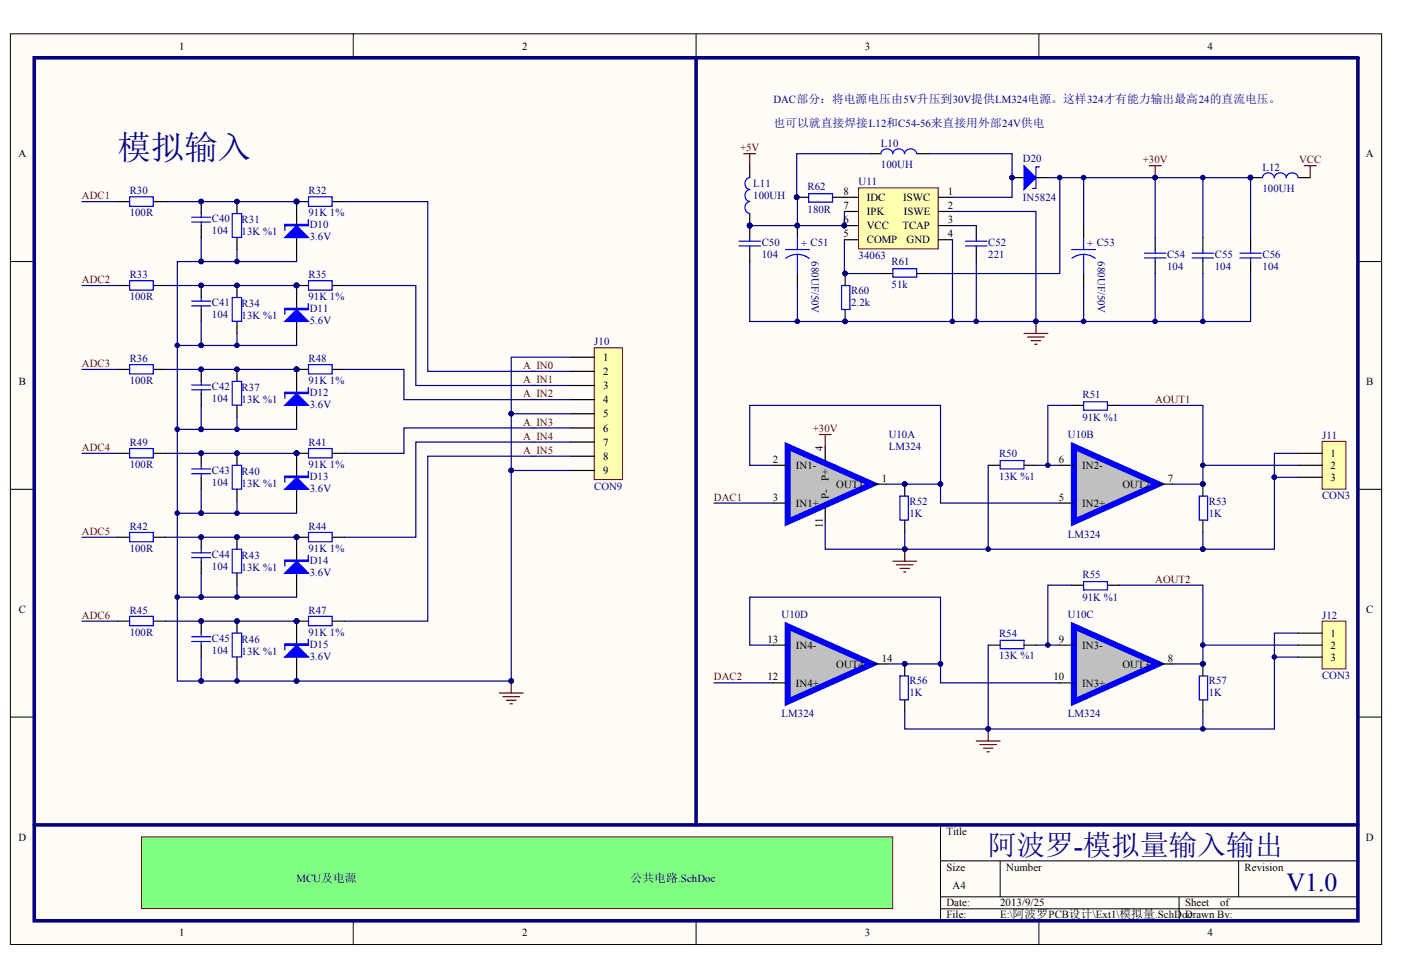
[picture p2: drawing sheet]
<svg xmlns="http://www.w3.org/2000/svg" width="289mm" height="202mm" viewBox="0 0 289 202" stroke-linecap="round" stroke-linejoin="round" font-family="sans-serif">
<defs><g id="words">
<text font-size="6.9" fill="#000080" x="24.3" y="32.8">模拟输入</text>
<text font-size="5.9" fill="#000080" x="203.8" y="176.4">阿波罗-模拟量输入输出</text>
<text font-size="5.3" fill="#000080" x="265.3" y="183.8">V1.0</text>
<g font-size="2.4" fill="#000080">
<text x="159.5" y="26.3">也可以就直接焊接L12和C54-56来直接用外部24V供电</text>
<text x="130" y="182">公共电路.SchDoc</text>
</g>
<g font-size="2.2">
<text x="36.9" y="10.2">1</text>
<text x="107.7" y="10.2">2</text>
<text x="178.4" y="10.2">3</text>
<text x="249.1" y="10.2">4</text>
<text x="3.8" y="32.5">A</text>
<text x="281.7" y="32.5">A</text>
<text x="174" y="40.2">8</text>
<text x="178.8" y="41.4">IDC</text>
<text x="186.3" y="41.4">ISWC</text>
<text x="195.5" y="40.2">1</text>
<text x="174" y="46.1">6</text>
<text x="174" y="43.1">7</text>
<text x="178.8" y="47.3">VCC</text>
<text x="178.8" y="44.3">IPK</text>
<text x="186.1" y="47.3">TCAP</text>
<text x="186.4" y="44.3">ISWE</text>
<text x="195.5" y="43.1">2</text>
<text x="195.5" y="46.1">3</text>
<text x="174" y="49">5</text>
<text x="178.8" y="50.2">COMP</text>
<text x="187" y="50.2">GND</text>
<text x="195.5" y="49">4</text>
<text x="124.4" y="74.4">1</text>
<text x="124.4" y="77.3">2</text>
<text x="3.9" y="79.4">B</text>
<text x="124.4" y="80.2">3</text>
<text x="124.4" y="83.2">4</text>
<text x="281.8" y="79.4">B</text>
<text x="124.4" y="86.1">5</text>
<text x="124.4" y="89">6</text>
<text x="124.4" y="91.9">7</text>
<text x="124.4" y="94.9">8</text>
<text x="159.3" y="95.5">2</text>
<text x="169.7" y="93" transform="rotate(-90 169.7 93)">4</text>
<text x="218.4" y="95.5">6</text>
<text x="274.4" y="94.2">1</text>
<text x="124.4" y="97.8">9</text>
<text x="164.1" y="96.7">IN1-</text>
<text x="170.9" y="99.2" transform="rotate(-90 170.9 99.2)">P+</text>
<text x="172.5" y="100.6">OUT1</text>
<text x="181.8" y="99.4">1</text>
<text x="223.2" y="96.7">IN2-</text>
<text x="231.5" y="100.6">OUT2</text>
<text x="240.9" y="99.4">7</text>
<text x="274.4" y="96.7">2</text>
<text x="274.4" y="99.2">3</text>
<text x="159.3" y="103.3">3</text>
<text x="164.1" y="104.5">IN1+</text>
<text x="170.9" y="103" transform="rotate(-90 170.9 103)">P-</text>
<text x="218.4" y="103.3">5</text>
<text x="223.2" y="104.5">IN2+</text>
<text x="169.7" y="109" transform="rotate(-90 169.7 109)">11</text>
<text x="3.9" y="126.4">C</text>
<text x="274.4" y="131.4">1</text>
<text x="281.8" y="126.4">C</text>
<text x="158.3" y="132.6">13</text>
<text x="164.1" y="133.8">IN4-</text>
<text x="172.5" y="137.7">OUT4</text>
<text x="181.8" y="136.5">14</text>
<text x="218.4" y="132.6">9</text>
<text x="223.2" y="133.8">IN3-</text>
<text x="231.5" y="137.7">OUT3</text>
<text x="240.9" y="136.5">8</text>
<text x="274.4" y="133.8">2</text>
<text x="274.4" y="136.3">3</text>
<text x="158.3" y="140.4">12</text>
<text x="164.1" y="141.6">IN4+</text>
<text x="217.3" y="140.4">10</text>
<text x="223.2" y="141.6">IN3+</text>
<text x="3.8" y="173.4">D</text>
<text x="195.2" y="172.1">Title</text>
<text x="281.7" y="173.4">D</text>
<text x="195.2" y="179.6">Size</text>
<text x="207.5" y="179.6">Number</text>
<text x="256.7" y="179.6">Revision</text>
<text x="196.4" y="183.3">A4</text>
<text x="195.2" y="187">Date:</text>
<text x="195.2" y="189.5">File:</text>
<text x="206.2" y="187">2013/9/25</text>
<text x="206.2" y="189.5">E:\阿波罗PCB设计\Ext1\模拟量.SchDoc</text>
<text x="244.4" y="187">Sheet</text>
<text x="244.4" y="189.5">Drawn By:</text>
<text x="251.6" y="187">of</text>
<text x="36.9" y="193.2">1</text>
<text x="107.7" y="193.2">2</text>
<text x="178.4" y="193.2">3</text>
<text x="249.1" y="193.2">4</text>
</g>
<g font-size="2.2" fill="#000080">
<text x="159.5" y="21.3">DAC部分：将电源电压由5V升压到30V提供LM324电源。这样324才有能力输出最高24的直流电压。</text>
<text x="181.7" y="30.2">L10</text>
<text x="181.7" y="34.7">100UH</text>
<text x="211" y="33.5">D20</text>
<text x="260.4" y="35.2">L12</text>
<text x="26.7" y="40.1">R30</text>
<text x="63.6" y="40.1">R32</text>
<text x="155.4" y="38.6">L11</text>
<text x="155.4" y="41.1">100UH</text>
<text x="166.5" y="39.2">R62</text>
<text x="177.1" y="38.3">U11</text>
<text x="211" y="41.4">IN5824</text>
<text x="260.4" y="39.6">100UH</text>
<text x="26.7" y="44.6">100R</text>
<text x="43.7" y="45.8">C40</text>
<text x="49.8" y="46.1">R31</text>
<text x="63.6" y="44.6">91K 1%</text>
<text x="63.9" y="47">D10</text>
<text x="166.5" y="43.9">180R</text>
<text x="43.7" y="48.3">104</text>
<text x="49.8" y="48.5">13K %1</text>
<text x="63.9" y="49.5">3.6V</text>
<text x="157.1" y="50.7">C50</text>
<text x="157.1" y="53.2">104</text>
<text x="165.2" y="51">+ C51</text>
<text x="167.4" y="53.9" transform="rotate(90 167.4 53.9)">680UF/50V</text>
<text x="177.1" y="53.4">34063</text>
<text x="203.8" y="50.7">C52</text>
<text x="203.8" y="53.2">221</text>
<text x="224.2" y="51">+ C53</text>
<text x="226.4" y="53.9" transform="rotate(90 226.4 53.9)">680UF/50V</text>
<text x="240.7" y="53.2">C54</text>
<text x="250.5" y="53.2">C55</text>
<text x="260.4" y="53.2">C56</text>
<text x="26.7" y="57.4">R33</text>
<text x="63.6" y="57.4">R35</text>
<text x="183.9" y="54.7">R61</text>
<text x="183.9" y="59.4">51k</text>
<text x="240.7" y="55.7">104</text>
<text x="250.5" y="55.7">104</text>
<text x="260.4" y="55.7">104</text>
<text x="26.7" y="61.9">100R</text>
<text x="43.7" y="63.1">C41</text>
<text x="43.7" y="65.6">104</text>
<text x="49.8" y="63.3">R34</text>
<text x="49.8" y="65.8">13K %1</text>
<text x="63.6" y="61.9">91K 1%</text>
<text x="63.9" y="64.4">D11</text>
<text x="175.5" y="60.7">R60</text>
<text x="175.5" y="63.1">2.2k</text>
<text x="63.9" y="66.8">5.6V</text>
<text x="122.5" y="71.3">J10</text>
<text x="26.7" y="74.7">R36</text>
<text x="63.6" y="74.7">R48</text>
<text x="26.7" y="79.2">100R</text>
<text x="43.7" y="80.4">C42</text>
<text x="43.7" y="82.9">104</text>
<text x="49.8" y="80.7">R37</text>
<text x="49.8" y="83.1">13K %1</text>
<text x="63.6" y="79.2">91K 1%</text>
<text x="63.9" y="81.7">D12</text>
<text x="223.2" y="82.1">R51</text>
<text x="63.9" y="84.2">3.6V</text>
<text x="223.2" y="86.8">91K %1</text>
<text x="26.7" y="92.1">R49</text>
<text x="63.6" y="92.1">R41</text>
<text x="183.3" y="90.4">U10A</text>
<text x="183.3" y="92.9">LM324</text>
<text x="206" y="94.2">R50</text>
<text x="220.2" y="90.4">U10B</text>
<text x="272.6" y="90.5">J11</text>
<text x="26.7" y="96.5">100R</text>
<text x="43.7" y="97.7">C43</text>
<text x="43.7" y="100.2">104</text>
<text x="49.8" y="98">R40</text>
<text x="49.8" y="100.4">13K %1</text>
<text x="63.6" y="96.5">91K 1%</text>
<text x="63.9" y="99">D13</text>
<text x="63.9" y="101.4">3.6V</text>
<text x="122.5" y="101">CON9</text>
<text x="206" y="99">13K %1</text>
<text x="187.6" y="104.1">R52</text>
<text x="187.6" y="106.6">1K</text>
<text x="249.3" y="104.1">R53</text>
<text x="249.3" y="106.6">1K</text>
<text x="272.6" y="102.9">CON3</text>
<text x="26.7" y="109.3">R42</text>
<text x="26.7" y="113.8">100R</text>
<text x="63.6" y="109.3">R44</text>
<text x="63.6" y="113.8">91K 1%</text>
<text x="220.2" y="110.9">LM324</text>
<text x="43.7" y="115.1">C44</text>
<text x="43.7" y="117.5">104</text>
<text x="49.8" y="115.3">R43</text>
<text x="49.8" y="117.7">13K %1</text>
<text x="63.9" y="116.3">D14</text>
<text x="63.9" y="118.7">3.6V</text>
<text x="223.2" y="119.2">R55</text>
<text x="223.2" y="123.9">91K %1</text>
<text x="26.7" y="126.7">R45</text>
<text x="26.7" y="131.1">100R</text>
<text x="63.6" y="126.7">R47</text>
<text x="63.6" y="131.1">91K 1%</text>
<text x="161.2" y="127.5">U10D</text>
<text x="206" y="131.4">R54</text>
<text x="220.2" y="127.5">U10C</text>
<text x="272.6" y="127.6">J12</text>
<text x="43.7" y="132.3">C45</text>
<text x="43.7" y="134.8">104</text>
<text x="49.8" y="132.6">R46</text>
<text x="49.8" y="135.1">13K %1</text>
<text x="63.9" y="133.6">D15</text>
<text x="63.9" y="136.1">3.6V</text>
<text x="206" y="136">13K %1</text>
<text x="187.6" y="141.2">R56</text>
<text x="187.6" y="143.6">1K</text>
<text x="249.3" y="141.2">R57</text>
<text x="249.3" y="143.6">1K</text>
<text x="272.6" y="140">CON3</text>
<text x="161.2" y="148">LM324</text>
<text x="220.2" y="148">LM324</text>
<text x="61.1" y="182">MCU及电源</text>
</g>
<g font-size="2.2" fill="#800000">
<text x="152.6" y="31.2">+5V</text>
<text x="235.7" y="33.7">+30V</text>
<text x="267.9" y="33.7">VCC</text>
<text x="16.9" y="41.1">ADC1</text>
<text x="16.9" y="58.4">ADC2</text>
<text x="16.9" y="75.7">ADC3</text>
<text x="107.9" y="76.1">A_IN0</text>
<text x="107.9" y="82">A_IN2</text>
<text x="107.9" y="79">A_IN1</text>
<text x="238.2" y="83.1">AOUT1</text>
<text x="107.9" y="87.8">A_IN3</text>
<text x="167.6" y="89.1">+30V</text>
<text x="16.9" y="93">ADC4</text>
<text x="107.9" y="90.7">A_IN4</text>
<text x="107.9" y="93.6">A_IN5</text>
<text x="147.2" y="103.3">DAC1</text>
<text x="16.9" y="110.3">ADC5</text>
<text x="238.2" y="120.2">AOUT2</text>
<text x="16.9" y="127.6">ADC6</text>
<text x="147.2" y="140.4">DAC2</text>
</g>
</g></defs>
<g fill="#fffcf8" stroke="#000" stroke-width=".21">
<path d="M2.1 7h282.8v187.8h-282.8z"/>
<path d="M7.1 11.9h272.9v178h-272.9z"/>
</g>
<g fill="none" stroke="#000" stroke-width=".21">
<path d="M72.8 7v4.9M143.5 7v4.9M214.3 7v4.9M2.1 54h5M280 54h5M2.1 100.9h5M280 100.9h5M2.1 147.9h5M280 147.9h5M194 177.6h86M206.3 177.6v7.4M255.4 177.6v7.4"/>
<path d="M280 170.2h-86v19.7M72.8 189.9v5M143.5 189.9v5M194 185h86M194 187.5h86M214.3 189.9v5M243.1 185v4.9"/>
</g>
<path d="M48.9 41.6v2.5M48.9 49v2.5M61.2 41.6h2.4M68.5 41.6h2.5" fill="none" stroke="#000" stroke-width=".25"/>
<g fill="#000080" stroke="#000080" stroke-width=".21">
<circle cx="61.2" cy="41.6" r=".47"/>
<circle cx="48.9" cy="41.6" r=".47"/>
</g>
<path d="M47.9 44.1h1.9v4.9h-1.9zM63.6 40.6h4.9v2h-4.9z" fill="none" stroke="#00f" stroke-width=".25"/>
<path d="M122.5 71.7h5.9v27.2h-5.9z" fill="#ffffb0" stroke="#800000" stroke-width=".21"/>
<g fill="none" stroke="#000" stroke-width=".25">
<path d="M24.3 58.9h2.4M24.3 41.6h2.4M31.7 58.9h2.4M31.7 41.6h2.4M41.5 41.6v2.5M41.5 46.5v2.5M41.5 58.9v2.5M48.9 58.9v2.5M61.2 41.6v4.9M61.2 49v5M63.6 58.9h-2.4v4.9M68.5 58.9h2.5"/>
<path d="M24.3 76.2h2.4M31.7 76.2h2.4M41.5 63.8v2.5M41.5 76.2v2.5M48.9 66.3v2.5M48.9 76.2v2.5M61.2 66.3v5M63.6 76.2h-2.4v4.9M68.5 76.2h2.5M117.7 73.7h4.9M117.7 76.6h4.9M117.7 79.5h4.9"/>
<path d="M24.3 93.5h2.4M31.7 93.5h2.4M41.5 81.1v2.5M41.5 93.5v2.5M41.5 98.5v2.4M48.9 83.6v2.5M48.9 93.5v2.5M61.2 83.6v5M63.6 93.5h-2.4v5M68.5 93.5h2.5M117.7 82.4h4.9M117.7 85.4h4.9"/>
<path d="M117.7 88.3h4.9M117.7 91.2h4.9M117.7 94.1h4.9M117.7 97h4.9M24.3 110.8h2.4M31.7 110.8h2.4M41.5 110.8v2.5M41.5 115.8v2.4M48.9 100.9v2.5M48.9 110.8v2.5M48.9 118.2v2.5M61.2 100.9v5"/>
<path d="M61.2 118.2v5M63.6 110.8h-2.4v5M68.5 110.8h2.5M24.3 128.1h2.4M31.7 128.1h2.4M41.5 128.1v2.5M41.5 133.1v2.4M48.9 128.1v2.5M48.9 135.5v2.5M61.2 135.5v5M63.6 128.1h-2.4v5M68.5 128.1h2.5"/>
</g>
<g fill="none" stroke="#000080" stroke-width=".25">
<path d="M16.9 41.6h7.4M16.9 58.9h7.4M34.1 41.6h27.1M34.1 58.9h27.1M41.5 49v5h19.7M41.5 54h-4.9v86.5h4.9v-5M48.9 51.5v2.5M16.9 76.2h7.4M34.1 76.2h27.1M36.6 71.3h4.9M41.5 66.3v5h19.7M48.9 68.8v2.5"/>
<path d="M16.9 93.5h7.4M34.1 93.5h27.1M36.6 88.6h4.9M41.5 83.6v5h19.7M48.9 86.1v2.5M16.9 110.8h7.4M34.1 110.8h27.1M36.6 105.9h4.9M41.5 118.2v5h19.7M41.5 100.9v5h19.7M48.9 103.4v2.5M16.9 128.1h7.4"/>
<path d="M34.1 128.1h27.1M36.6 123.2h4.9M48.9 120.7v2.5M48.9 138v2.5"/>
</g>
<g fill="#000080" stroke="#000080" stroke-width=".21">
<circle cx="61.2" cy="41.6" r=".47"/>
<circle cx="61.2" cy="58.9" r=".47"/>
<circle cx="61.2" cy="76.2" r=".47"/>
<circle cx="61.2" cy="93.5" r=".47"/>
<circle cx="61.2" cy="110.8" r=".47"/>
<circle cx="61.2" cy="128.1" r=".48"/>
<circle cx="41.5" cy="41.6" r=".47"/>
<circle cx="48.9" cy="58.9" r=".47"/>
<circle cx="41.5" cy="58.9" r=".47"/>
<circle cx="48.9" cy="76.2" r=".47"/>
<circle cx="41.5" cy="76.2" r=".47"/>
<circle cx="48.9" cy="93.5" r=".47"/>
<circle cx="41.5" cy="93.5" r=".47"/>
<circle cx="48.9" cy="110.8" r=".47"/>
<circle cx="41.5" cy="110.8" r=".47"/>
<circle cx="48.9" cy="128.1" r=".48"/>
<circle cx="61.2" cy="140.5" r=".47"/>
<circle cx="41.5" cy="128.1" r=".48"/>
<circle cx="48.9" cy="53.9" r=".47"/>
<circle cx="48.9" cy="71.2" r=".47"/>
<circle cx="48.9" cy="88.6" r=".48"/>
<circle cx="48.9" cy="105.8" r=".47"/>
<circle cx="48.9" cy="123.2" r=".47"/>
<circle cx="48.9" cy="140.5" r=".47"/>
<circle cx="41.5" cy="53.9" r=".47"/>
<circle cx="41.5" cy="123.2" r=".47"/>
<circle cx="36.6" cy="123.2" r=".47"/>
<circle cx="41.5" cy="105.8" r=".47"/>
<circle cx="36.6" cy="105.8" r=".47"/>
<circle cx="41.5" cy="88.6" r=".48"/>
<circle cx="36.6" cy="88.6" r=".48"/>
<circle cx="41.5" cy="71.2" r=".47"/>
<circle cx="36.6" cy="71.2" r=".47"/>
<circle cx="41.5" cy="140.5" r=".47"/>
</g>
<g fill="none" stroke="#00f" stroke-width=".25">
<path d="M26.7 40.6h4.9v2h-4.9zM26.7 57.9h4.9v1.9h-4.9zM39.5 44.8h4M39.5 45.8h4M41.5 44.1v.7M41.5 45.8v.7M58.8 46.4v1.1M63.6 45.3v1.2M63.6 57.9h4.9v1.9h-4.9zM26.7 75.2h4.9v1.9h-4.9zM39.5 62.1h4M39.5 63.1h4"/>
<path d="M39.5 79.4h4M41.5 61.4v.7M41.5 63.1v.7M41.5 78.7v.7M47.9 61.4h1.9v4.9h-1.9zM47.9 78.7h1.9v4.9h-1.9zM58.8 63.7v1.2M63.6 62.6v1.2M63.6 79.9v1.2M63.6 75.2h4.9v1.9h-4.9zM26.7 92.5h4.9v1.9h-4.9zM39.5 80.4h4"/>
<path d="M39.5 96.7h4M39.5 97.7h4M41.5 80.4v.7M41.5 96v.7M41.5 97.7v.8M47.9 96h1.9v4.9h-1.9zM58.8 81v1.2M58.8 98.4v1.1M63.6 97.2v1.2M63.6 92.5h4.9v1.9h-4.9zM26.7 109.8h4.9v2h-4.9zM39.5 114h4"/>
<path d="M39.5 115h4M41.5 113.3v.7M41.5 115v.8M47.9 113.3h1.9v4.9h-1.9zM58.8 115.7v1.1M63.6 114.5v1.2M63.6 109.8h4.9v2h-4.9zM26.7 127.1h4.9v2h-4.9zM39.5 131.3h4M39.5 132.3h4M41.5 130.6v.7M41.5 132.3v.8"/>
<path d="M47.9 130.6h1.9v4.9h-1.9zM58.8 133v1.1M63.6 131.8v1.2M63.6 127.1h4.9v2h-4.9z"/>
</g>
<g fill="#00f" stroke="#00f" stroke-width=".25">
<path d="M61.2 46.5l2.4 2.5h-4.9z"/>
<path d="M61.2 63.8l2.4 2.5h-4.9z"/>
<path d="M61.2 81.1l2.4 2.5h-4.9z"/>
<path d="M61.2 98.5l2.4 2.4h-4.9z"/>
<path d="M61.2 115.8l2.4 2.4h-4.9z"/>
<path d="M61.2 133.1l2.4 2.4h-4.9z"/>
<path d="M58.7 46.3h4.9v.3h-4.9z" fill-rule="evenodd"/>
<path d="M58.7 63.6h4.9v.3h-4.9z" fill-rule="evenodd"/>
<path d="M58.7 80.9h4.9v.3h-4.9z" fill-rule="evenodd"/>
<path d="M58.7 98.2h4.9v.3h-4.9z" fill-rule="evenodd"/>
<path d="M58.7 115.5h4.9v.3h-4.9z" fill-rule="evenodd"/>
<path d="M58.7 132.8h4.9v.3h-4.9z" fill-rule="evenodd"/>
</g>
<path d="M162.4 92.1l17.5 7.8-17.5 7.8z" fill="#c0c0c0" stroke="#00f" stroke-width="1.2"/>
<path d="M159.5 96h2.9M170.2 92.1v2.9M179.9 99.9h2.9M159.5 103.8h2.9M170.2 104.7v3" fill="none" stroke="#000" stroke-width=".25"/>
<path d="M221.5 92.1l17.4 7.8-17.4 7.8z" fill="#c0c0c0" stroke="#00f" stroke-width="1.2"/>
<path d="M218.6 96h2.9M238.9 99.9h2.9M218.6 103.8h2.9" fill="none" stroke="#000" stroke-width=".25"/>
<path d="M221.5 129.2l17.4 7.7-17.4 7.8z" fill="#c0c0c0" stroke="#00f" stroke-width="1.2"/>
<path d="M218.6 133.1h2.9M238.9 136.9h2.9M218.6 140.9h2.9" fill="none" stroke="#000" stroke-width=".25"/>
<path d="M162.4 129.2l17.5 7.7-17.5 7.8z" fill="#c0c0c0" stroke="#00f" stroke-width="1.2"/>
<g fill="none" stroke="#000" stroke-width=".25">
<path d="M186.6 99.9v2.4M203.8 96h2.5M211.2 96h2.4M221 83.6h2.5M228.4 83.6h2.5M248.1 99.9v2.4M186.6 107.3v2.5M248.1 107.3v2.5M159.5 133.1h2.9M179.9 136.9h2.9M186.6 136.9v2.5M203.8 133.1h2.5"/>
<path d="M211.2 133.1h2.4M221 120.7h2.5M228.4 120.7h2.5M248.1 136.9v2.5M159.5 140.9h2.9M186.6 144.4v2.4M248.1 144.4v2.4"/>
</g>
<path d="M206.3 95h4.9v1.7h-4.9zM223.5 82.9h4.9v1.7h-4.9zM185.6 102.3h1.7v5h-1.7zM223.5 120h4.9v1.7h-4.9zM247.3 102.3h1.7v5h-1.7zM185.6 139.4h1.7v5h-1.7zM206.3 132.1h4.9v1.7h-4.9zM247.3 139.4h1.7v5h-1.7z" fill="none" stroke="#00f" stroke-width=".25"/>
<g fill="#000080" stroke="#000080" stroke-width=".21">
<circle cx="186.6" cy="99.8" r=".47"/>
<circle cx="248.1" cy="99.8" r=".47"/>
<circle cx="216.1" cy="96" r=".47"/>
<circle cx="186.6" cy="113.3" r=".47"/>
<circle cx="203.8" cy="113.3" r=".47"/>
<circle cx="186.6" cy="136.9" r=".47"/>
<circle cx="248.1" cy="136.9" r=".47"/>
<circle cx="216.1" cy="133" r=".47"/>
<circle cx="203.8" cy="150.3" r=".47"/>
</g>
<path d="M203.8 96v17.3M213.6 96h5M221 83.6h-4.9v12.4M147.2 103.8h12.3M186.6 109.8v3.5M203.8 133.1v17.3M213.6 133.1h5M221 120.7h-4.9v12.4M147.2 140.9h12.3" fill="none" stroke="#000080" stroke-width=".25"/>
<path d="M184.1 115.8h4.9M184.9 116.5h3.4M185.6 117.2h2M186.3 118h.5M186.6 113.3v2.5" fill="none" stroke="#800000" stroke-width=".25"/>
<path d="M177.1 38.7h16.4v12.7h-16.4z" fill="#ffffb0" stroke="#800000" stroke-width=".21"/>
<g fill="none" stroke="#000" stroke-width=".25">
<path d="M154.6 34.2v2.4M179.2 31.7h2.5M189 31.7h2.5M208.7 36.6h2.5M213.6 36.6h2.5M154.6 44.1v4.9M154.6 51.5v2.5M164.3 40.7h2.5M164.5 46.5v2.5M164.5 56.4v2.5M171.7 40.7h5.4M174.1 43.6h3"/>
<path d="M174.1 46.5h3M174.1 49.5h3M174.3 56.4v2.5M181.7 56.4h2.4M189 56.4h2.5M193.5 40.7h2.9M193.5 43.6h2.9M193.5 46.5h2.9M193.5 49.5h2.9M201.3 46.5v2.5M201.3 51.5v2.5M223.5 46.5v2.5"/>
<path d="M223.5 56.4v2.5M238.2 49v2.5M238.2 54v2.4M248.1 49v2.5M248.1 54v2.4M257.9 49v2.5M257.9 54v2.4M174.3 63.8v2.5"/>
</g>
<g fill="#000080" stroke="#000080" stroke-width=".21">
<circle cx="174.1" cy="46.5" r=".47"/>
<circle cx="174.3" cy="66.3" r=".47"/>
<circle cx="174.3" cy="56.4" r=".47"/>
<circle cx="154.6" cy="46.5" r=".48"/>
<circle cx="164.3" cy="40.7" r=".48"/>
<circle cx="164.4" cy="66.3" r=".47"/>
<circle cx="196.4" cy="66.3" r=".47"/>
<circle cx="201.3" cy="66.3" r=".47"/>
<circle cx="208.7" cy="36.6" r=".47"/>
<circle cx="257.9" cy="36.6" r=".47"/>
<circle cx="248.1" cy="36.6" r=".47"/>
<circle cx="238.2" cy="36.6" r=".47"/>
<circle cx="223.5" cy="36.6" r=".47"/>
<circle cx="248.1" cy="66.3" r=".47"/>
<circle cx="238.2" cy="66.3" r=".47"/>
<circle cx="223.5" cy="66.3" r=".47"/>
<circle cx="164.4" cy="46.5" r=".47"/>
<circle cx="218.5" cy="36.6" r=".47"/>
<circle cx="248.1" cy="113.3" r=".47"/>
<circle cx="193.9" cy="99.8" r=".47"/>
<circle cx="193.9" cy="136.9" r=".47"/>
</g>
<g fill="none" stroke="#00f" stroke-width=".25">
<path d="M154.6 36.6a1.24 1.24 0 0 0-1 1.3 1.24 1.24 0 0 0 1 1.2M154.6 39.1a1.24 1.24 0 0 0-1 1.2 1.24 1.24 0 0 0 1 1.2M166.8 40h4.9v1.7h-4.9zM186.5 31.7a1.23 1.23 0 0 0-1.2-1 1.23 1.23 0 0 0-1.2 1 1.26 1.26 0 0 0-1.2-1 1.26 1.26 0 0 0-1.2 1M189 31.7a1.24 1.24 0 0 0-1.2-1 1.24 1.24 0 0 0-1.2 1M214.4 34.4h-.8v4.5h-.7M152.4 50.7h4.4M152.4 49.7h4.4M154.6 41.6a1.24 1.24 0 0 0-1 1.2 1.24 1.24 0 0 0 1 1.2M154.6 49v.7M154.6 50.7v.8M162 51.5h4.9"/>
<path d="M164.5 52.5l1.5 .3 .9 .5M164.5 52.5l-1.1 .1-1.4 .7M164.5 49v2.5M164.5 52.5v3.9M173.6 58.9h1.7v4.9h-1.7zM184.1 55.4h4.9v1.8h-4.9zM199.1 50.7h4.5M199.1 49.7h4.5M201.3 49v.7M201.3 50.7v.8M221 51.5h4.9M223.5 52.5l1.5 .3 .9 .5"/>
<path d="M223.5 52.5l-1.5 .3-.9 .5M223.5 49v2.5M223.5 52.5v3.9M236 53.2h4.4M236 52.2h4.4M238.2 51.5v.7M238.2 53.2v.8M245.9 53.2h4.4M245.9 52.2h4.4M248.1 51.5v.7M248.1 53.2v.8M255.7 53.2h4.4"/>
<path d="M255.7 52.2h4.4M257.9 51.5v.7M257.9 53.2v.8"/>
</g>
<g fill="none" stroke="#000080" stroke-width=".25">
<path d="M191.5 31.7h17.2v9h-12.3M216.1 36.6h41.8v12.4M218.6 36.6v19.8h-27.1M223.5 36.6v9.9M238.2 36.6v12.4M248.1 36.6v12.4M154.6 54v12.3h103.3v-9.9M164.5 58.9v7.4M174.1 49.5v6.9h7.6M196.4 49.5v16.8M196.4 46.5h4.9M201.3 54v12.3"/>
<path d="M223.5 58.9v7.4M238.2 56.4v9.9M248.1 56.4v9.9M159.5 96h-4.9v-12.4h39.4v16.3h-11.2M170.2 107.7v5.6h77.9v-3.5M159.5 133.1h-4.9v-9.9h39.4v13.7h-11.2"/>
</g>
<path d="M211.2 34.2l2.4 2.4-2.4 2.5z" fill="#00f" stroke="#00f" stroke-width=".25"/>
<path d="M153.4 31.7h2.4M154.6 31.7v2.5M237 34.2h2.5M238.2 34.2v2.4M169 89.6h2.4M170.2 89.6v2.5" fill="none" stroke="#800000" stroke-width=".25"/>
<path d="M272.7 91h4.9v9.9h-4.9z" fill="#ffffb0" stroke="#800000" stroke-width=".21"/>
<path d="M267.7 93.5h5M267.7 96h5M267.7 98.5h5" fill="none" stroke="#000" stroke-width=".25"/>
<path d="M272.7 128.1h4.9v9.9h-4.9z" fill="#ffffb0" stroke="#800000" stroke-width=".21"/>
<path d="M257.9 36.6h2.5M267.7 36.6h2.5M267.7 130.6h5M267.7 133.1h5M267.7 135.5h5" fill="none" stroke="#000" stroke-width=".25"/>
<g fill="none" stroke="#000080" stroke-width=".25">
<path d="M179.2 31.7h-14.9l.2 14.8M71 41.6h17.2v35h29.5M71 58.9h14.8v20.6h31.9M174.1 43.6v2.9h-19.5M196.4 43.6h17.2v22.7M71 76.2h12.3v6.2h34.4M117.7 73.7h-12.3v11.7M117.7 88.3h-34.4v5.2h-12.3M117.7 91.2h-31.9v19.6h-14.8M117.7 94.1h-29.5v34h-17.2M117.7 97h-12.3v43.5h-63.9M117.7 85.4h-12.3v11.6"/>
<path d="M194 99.9v3.9h24.6M230.9 83.6h17.2v16.3h-6.3M248.1 96h19.6M267.7 93.5h-4.9v5M267.7 98.5h-4.9v14.8h-14.7M194 136.9v4h24.6M230.9 120.7h17.2v16.2h-6.3M248.1 133.1h19.6M262.8 135.5h4.9M267.7 130.6h-4.9v19.8h-76.2v-3.6M248.1 146.8v3.6"/>
</g>
<g fill="#000080" stroke="#000080" stroke-width=".21">
<circle cx="248.1" cy="99.8" r=".47"/>
<circle cx="248.1" cy="96" r=".47"/>
<circle cx="248.1" cy="136.9" r=".47"/>
<circle cx="248.1" cy="133" r=".47"/>
<circle cx="262.8" cy="135.5" r=".47"/>
<circle cx="262.8" cy="98.4" r=".47"/>
<circle cx="248.1" cy="113.3" r=".47"/>
<circle cx="105.4" cy="140.5" r=".47"/>
<circle cx="193.9" cy="136.9" r=".47"/>
<circle cx="193.9" cy="99.8" r=".47"/>
<circle cx="213.6" cy="66.3" r=".47"/>
<circle cx="174.1" cy="46.5" r=".47"/>
<circle cx="154.6" cy="46.5" r=".48"/>
<circle cx="164.4" cy="46.5" r=".47"/>
<circle cx="164.3" cy="40.7" r=".48"/>
<circle cx="257.9" cy="36.6" r=".47"/>
<circle cx="105.4" cy="97" r=".47"/>
<circle cx="41.5" cy="140.5" r=".47"/>
<circle cx="105.4" cy="85.3" r=".47"/>
<circle cx="248.1" cy="150.3" r=".47"/>
<circle cx="203.8" cy="150.3" r=".47"/>
</g>
<g fill="none" stroke="#800000" stroke-width=".25">
<path d="M269 34.2h2.4M270.2 34.2v2.4M211.2 68.8h4.9M211.9 69.5h3.5M212.7 70.3h1.9M213.4 71h.5M213.6 66.3v2.5M103 143h4.9M103.7 143.7h3.5M104.4 144.4h2M105.2 145.2h.5M105.4 140.5v2.5"/>
<path d="M201.3 152.8h5M202.1 153.6h3.4M202.8 154.3h2M203.6 155.1h.4M203.8 150.4v2.4"/>
</g>
<path d="M262.8 36.6a1.23 1.23 0 0 0-1.2-1 1.23 1.23 0 0 0-1.2 1M267.7 36.6a1.23 1.23 0 0 0-1.2-1 1.23 1.23 0 0 0-1.2 1 1.26 1.26 0 0 0-1.2-1 1.26 1.26 0 0 0-1.3 1" fill="none" stroke="#00f" stroke-width=".25"/>
<path d="M7.1 11.9h272.9v178h-272.9zM143.5 11.9v158.3M7.1 170.2h272.9" fill="none" stroke="#000080" stroke-width=".74"/>
<path d="M29.2 172.6h154.9v14.8h-154.9z" fill="#80ff80" stroke="#800000" stroke-width=".21"/>
<use href="#words"/>
</svg>
